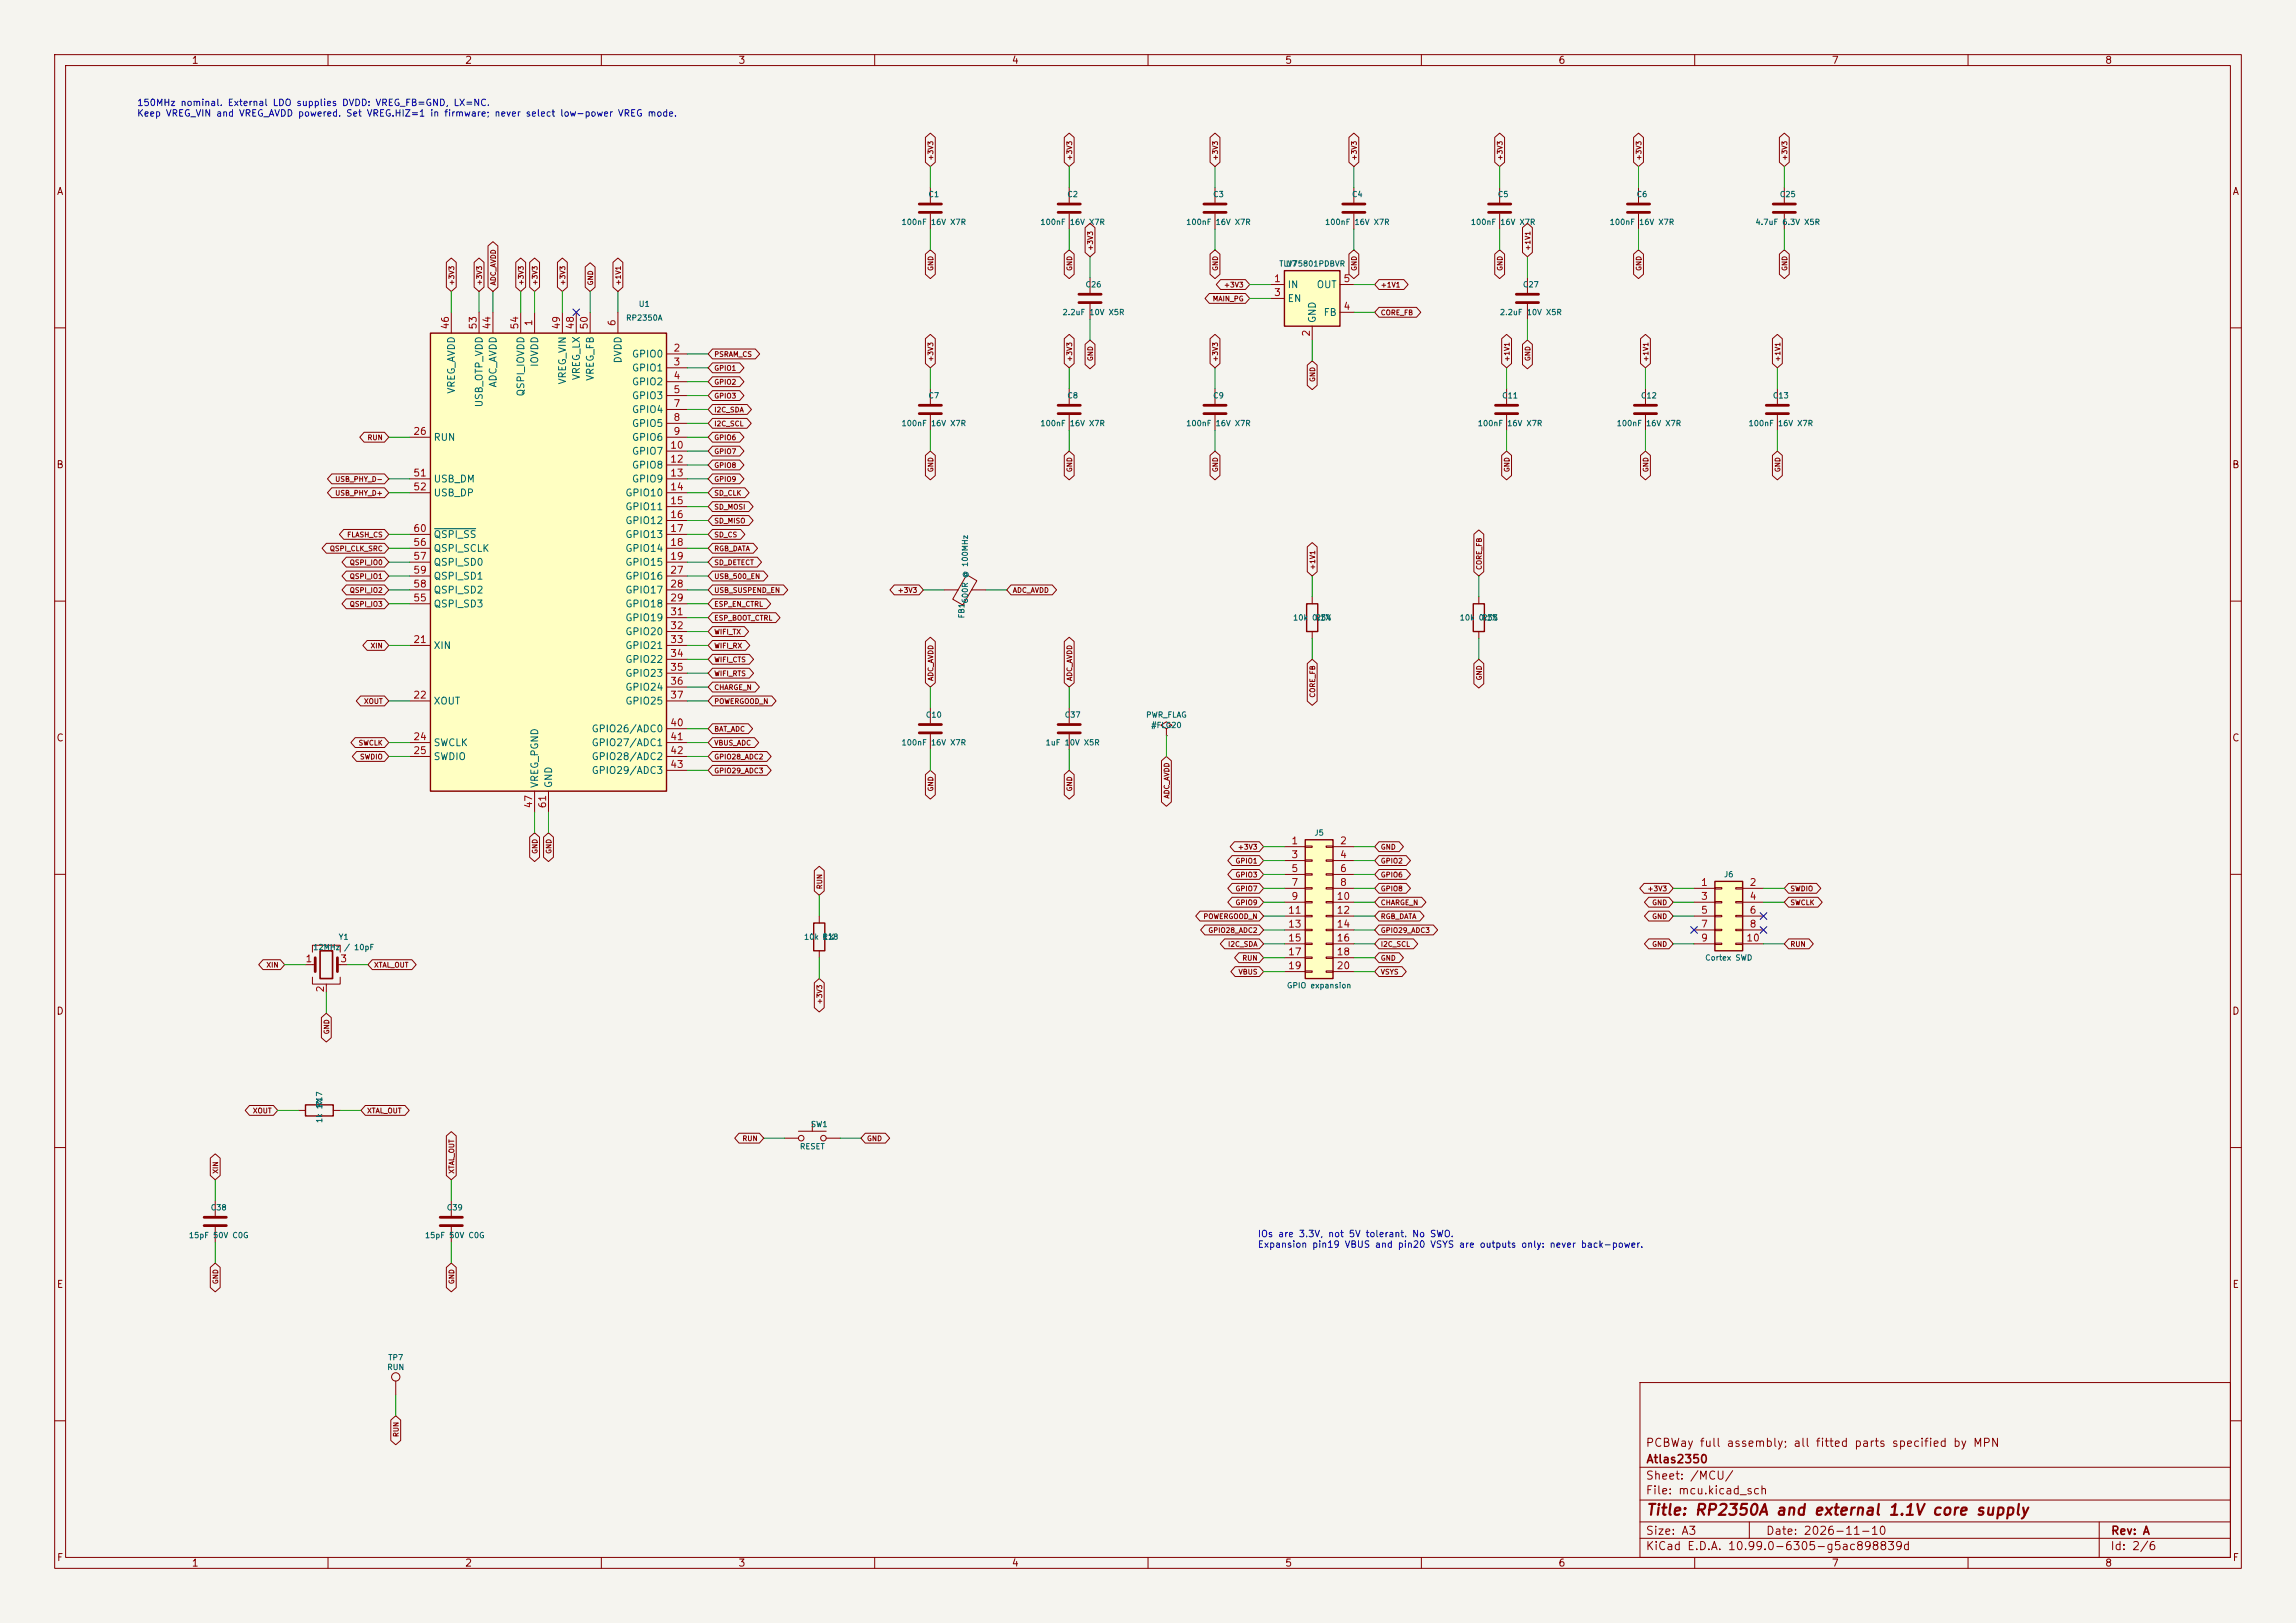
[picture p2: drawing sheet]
<svg xmlns="http://www.w3.org/2000/svg" width="420mm" height="297mm" viewBox="0 0 420 297" stroke-linecap="round" stroke-linejoin="round" font-family="sans-serif">
<defs><g id="words">
<text font-size="2" fill="#840000" x="301" y="277.8">Title: RP2350A and external 1.1V core supply</text>
<g font-size="1.5" fill="#840000">
<text x="300.9" y="265.1">PCBWay full assembly; all fitted parts specified by MPN</text>
<text x="301" y="268.1">Atlas2350</text>
<text x="300.9" y="273.8">File: mcu.kicad_sch</text>
<text x="300.9" y="271.1">Sheet: /MCU/</text>
<text x="300.9" y="281.2">Size: A3</text>
<text x="322.9" y="281.2">Date: 2026-11-10</text>
<text x="386" y="281.2">Rev: A</text>
<text x="300.9" y="284">KiCad E.D.A. 10.99.0-6305-g5ac898839d</text>
<text x="385.9" y="284">Id: 2/6</text>
</g>
<g font-size="1.3" fill="#840000">
<text x="35" y="12">1</text>
<text x="85" y="12">2</text>
<text x="135" y="12">3</text>
<text x="185" y="12">4</text>
<text x="235" y="12">5</text>
<text x="285" y="12">6</text>
<text x="335" y="12">7</text>
<text x="385" y="12">8</text>
<text x="10.3" y="36">A</text>
<text x="408.3" y="36">A</text>
<text x="10.2" y="86">B</text>
<text x="408.2" y="86">B</text>
<text x="10.2" y="136">C</text>
<text x="408.2" y="136">C</text>
<text x="10.2" y="186">D</text>
<text x="408.2" y="186">D</text>
<text x="10.3" y="236">E</text>
<text x="408.3" y="236">E</text>
<text x="10.3" y="286">F</text>
<text x="35" y="287">1</text>
<text x="85" y="287">2</text>
<text x="135" y="287">3</text>
<text x="185" y="287">4</text>
<text x="235" y="287">5</text>
<text x="285" y="287">6</text>
<text x="335" y="287">7</text>
<text x="385" y="287">8</text>
<text x="408.3" y="286">F</text>
</g>
<g font-size="1.3" fill="#a90000">
<text x="232.9" y="51.9">1</text>
<text x="245.6" y="51.9">5</text>
<text x="97.7" y="59.8" transform="rotate(-90 97.7 59.8)">1</text>
<text x="112.9" y="59.8" transform="rotate(-90 112.9 59.8)">6</text>
<text x="232.9" y="54.5">3</text>
<text x="245.6" y="57">4</text>
<text x="82.4" y="60.4" transform="rotate(-90 82.4 60.4)">46</text>
<text x="87.5" y="60.4" transform="rotate(-90 87.5 60.4)">53</text>
<text x="90" y="60.4" transform="rotate(-90 90 60.4)">44</text>
<text x="95.1" y="60.4" transform="rotate(-90 95.1 60.4)">54</text>
<text x="102.7" y="60.4" transform="rotate(-90 102.7 60.4)">49</text>
<text x="105.3" y="60.4" transform="rotate(-90 105.3 60.4)">48</text>
<text x="107.8" y="60.4" transform="rotate(-90 107.8 60.4)">50</text>
<text x="123.1" y="64.6">2</text>
<text x="239.9" y="61.7" transform="rotate(-90 239.9 61.7)">2</text>
<text x="123.1" y="67.2">3</text>
<text x="123.1" y="69.7">4</text>
<text x="123.1" y="72.3">5</text>
<text x="123.1" y="74.8">7</text>
<text x="123.1" y="77.3">8</text>
<text x="75.5" y="79.9">26</text>
<text x="122.5" y="82.4">10</text>
<text x="123.1" y="79.9">9</text>
<text x="75.5" y="87.5">51</text>
<text x="122.5" y="85">12</text>
<text x="122.5" y="87.5">13</text>
<text x="75.5" y="90">52</text>
<text x="122.5" y="90">14</text>
<text x="122.5" y="92.6">15</text>
<text x="122.5" y="95.1">16</text>
<text x="75.5" y="100.2">56</text>
<text x="75.5" y="97.7">60</text>
<text x="122.5" y="97.7">17</text>
<text x="122.5" y="100.2">18</text>
<text x="75.5" y="102.7">57</text>
<text x="75.5" y="107.8">58</text>
<text x="75.5" y="105.3">59</text>
<text x="122.5" y="102.7">19</text>
<text x="122.5" y="105.3">27</text>
<text x="122.5" y="107.8">28</text>
<text x="75.5" y="110.4">55</text>
<text x="122.5" y="110.4">29</text>
<text x="122.5" y="112.9">31</text>
<text x="75.5" y="118">21</text>
<text x="122.5" y="115.4">32</text>
<text x="122.5" y="118">33</text>
<text x="122.5" y="120.5">34</text>
<text x="122.5" y="123.1">35</text>
<text x="122.5" y="125.6">36</text>
<text x="75.5" y="128.1">22</text>
<text x="122.5" y="128.1">37</text>
<text x="75.5" y="135.8">24</text>
<text x="122.5" y="133.2">40</text>
<text x="122.5" y="135.8">41</text>
<text x="75.5" y="138.3">25</text>
<text x="122.5" y="138.3">42</text>
<text x="122.5" y="140.8">43</text>
<text x="97.7" y="148" transform="rotate(-90 97.7 148)">47</text>
<text x="100.2" y="148" transform="rotate(-90 100.2 148)">61</text>
<text x="236.1" y="154.8">1</text>
<text x="245" y="154.8">2</text>
<text x="236.1" y="157.3">3</text>
<text x="236.1" y="159.9">5</text>
<text x="245" y="157.3">4</text>
<text x="245" y="159.9">6</text>
<text x="235.5" y="167.5">11</text>
<text x="236.1" y="162.4">7</text>
<text x="236.1" y="165">9</text>
<text x="244.4" y="165">10</text>
<text x="244.4" y="167.5">12</text>
<text x="245" y="162.4">8</text>
<text x="311.1" y="162.4">1</text>
<text x="311.1" y="165">3</text>
<text x="311.1" y="167.5">5</text>
<text x="319.9" y="162.4">2</text>
<text x="319.9" y="165">4</text>
<text x="319.9" y="167.5">6</text>
<text x="235.5" y="170">13</text>
<text x="235.5" y="172.6">15</text>
<text x="244.4" y="170">14</text>
<text x="244.4" y="172.6">16</text>
<text x="311.1" y="170">7</text>
<text x="311.1" y="172.6">9</text>
<text x="319.3" y="172.6">10</text>
<text x="319.9" y="170">8</text>
<text x="55.8" y="176.4">1</text>
<text x="62.1" y="176.4">3</text>
<text x="235.5" y="175.1">17</text>
<text x="235.5" y="177.7">19</text>
<text x="244.4" y="175.1">18</text>
<text x="244.4" y="177.7">20</text>
<text x="59.6" y="181.7" transform="rotate(-90 59.6 181.7)">2</text>
</g>
<g font-size="1.3" fill="#006464">
<text x="235.4" y="53">IN</text>
<text x="240.7" y="53">OUT</text>
<text x="235.4" y="55.6">EN</text>
<text x="241" y="59.2" transform="rotate(-90 241 59.2)">GND</text>
<text x="242" y="58.1">FB</text>
<text x="115.5" y="65.7">GPIO0</text>
<text x="91.1" y="71" transform="rotate(-90 91.1 71)">ADC_AVDD</text>
<text x="98.8" y="67.3" transform="rotate(-90 98.8 67.3)">IOVDD</text>
<text x="103.8" y="70.5" transform="rotate(-90 103.8 70.5)">VREG_VIN</text>
<text x="106.4" y="69.7" transform="rotate(-90 106.4 69.7)">VREG_LX</text>
<text x="108.9" y="69.8" transform="rotate(-90 108.9 69.8)">VREG_FB</text>
<text x="114" y="66.6" transform="rotate(-90 114 66.6)">DVDD</text>
<text x="115.5" y="68.3">GPIO1</text>
<text x="115.5" y="70.8">GPIO2</text>
<text x="83.5" y="72.2" transform="rotate(-90 83.5 72.2)">VREG_AVDD</text>
<text x="88.6" y="74.6" transform="rotate(-90 88.6 74.6)">USB_OTP_VDD</text>
<text x="96.2" y="72.6" transform="rotate(-90 96.2 72.6)">QSPI_IOVDD</text>
<text x="115.5" y="73.4">GPIO3</text>
<text x="115.5" y="75.9">GPIO4</text>
<text x="79.2" y="81">RUN</text>
<text x="115.5" y="78.4">GPIO5</text>
<text x="115.5" y="81">GPIO6</text>
<text x="115.5" y="83.5">GPIO7</text>
<text x="79.2" y="88.6">USB_DM</text>
<text x="115.5" y="86.1">GPIO8</text>
<text x="115.5" y="88.6">GPIO9</text>
<text x="79.2" y="91.1">USB_DP</text>
<text x="114.3" y="91.1">GPIO10</text>
<text x="114.3" y="93.7">GPIO11</text>
<text x="79.2" y="101.3">QSPI_SCLK</text>
<text x="79.2" y="98.8">QSPI_SS</text>
<text x="114.3" y="96.2">GPIO12</text>
<text x="114.3" y="98.8">GPIO13</text>
<text x="114.3" y="101.3">GPIO14</text>
<text x="79.2" y="103.8">QSPI_SD0</text>
<text x="79.2" y="106.4">QSPI_SD1</text>
<text x="114.3" y="103.8">GPIO15</text>
<text x="114.3" y="106.4">GPIO16</text>
<text x="79.2" y="111.5">QSPI_SD3</text>
<text x="79.2" y="108.9">QSPI_SD2</text>
<text x="114.3" y="108.9">GPIO17</text>
<text x="114.3" y="111.5">GPIO18</text>
<text x="114.3" y="114">GPIO19</text>
<text x="79.2" y="119.1">XIN</text>
<text x="114.3" y="116.5">GPIO20</text>
<text x="114.3" y="119.1">GPIO21</text>
<text x="114.3" y="121.6">GPIO22</text>
<text x="114.3" y="124.2">GPIO23</text>
<text x="79.2" y="129.2">XOUT</text>
<text x="114.3" y="126.7">GPIO24</text>
<text x="114.3" y="129.2">GPIO25</text>
<text x="79.2" y="136.9">SWCLK</text>
<text x="108.1" y="134.3">GPIO26/ADC0</text>
<text x="108.1" y="136.9">GPIO27/ADC1</text>
<text x="79.2" y="139.4">SWDIO</text>
<text x="108.1" y="139.4">GPIO28/ADC2</text>
<text x="108.1" y="141.9">GPIO29/ADC3</text>
<text x="98.8" y="144.3" transform="rotate(-90 98.8 144.3)">VREG_PGND</text>
<text x="101.3" y="144.3" transform="rotate(-90 101.3 144.3)">GND</text>
</g>
<g font-size="1.2" fill="#0000c2">
<text x="25" y="19.7">150MHz nominal. External LDO supplies DVDD: VREG_FB=GND, LX=NC.</text>
<text x="25" y="21.6">Keep VREG_VIN and VREG_AVDD powered. Set VREG.HIZ=1 in firmware; never select low-power VREG mode.</text>
<text x="230" y="226.7">IOs are 3.3V, not 5V tolerant. No SWO.</text>
<text x="230" y="228.6">Expansion pin19 VBUS and pin20 VSYS are outputs only: never back-power.</text>
</g>
<g font-size="1" fill="#006464">
<text x="164.8" y="41.4">100nF</text>
<text x="169.7" y="36.3">C1</text>
<text x="170.2" y="41.4">16V X7R</text>
<text x="190.2" y="41.4">100nF</text>
<text x="195.1" y="36.3">C2</text>
<text x="195.6" y="41.4">16V X7R</text>
<text x="216.9" y="41.4">100nF</text>
<text x="221.8" y="36.3">C3</text>
<text x="222.3" y="41.4">16V X7R</text>
<text x="242.3" y="41.4">100nF</text>
<text x="247.2" y="36.3">C4</text>
<text x="247.7" y="41.4">16V X7R</text>
<text x="269" y="41.4">100nF</text>
<text x="273.9" y="36.3">C5</text>
<text x="274.3" y="41.4">16V X7R</text>
<text x="294.4" y="41.4">100nF</text>
<text x="299.3" y="36.3">C6</text>
<text x="299.7" y="41.4">16V X7R</text>
<text x="321" y="41.4">4.7uF 6.3V X5R</text>
<text x="325.5" y="36.3">C25</text>
<text x="198.5" y="52.8">C26</text>
<text x="233.9" y="49">TLV75801PDBVR</text>
<text x="235.1" y="49">U7</text>
<text x="278.5" y="52.8">C27</text>
<text x="114.4" y="58.9">RP2350A</text>
<text x="116.8" y="56.4">U1</text>
<text x="194.3" y="57.9">2.2uF 10V X5R</text>
<text x="274.3" y="57.9">2.2uF 10V X5R</text>
<text x="169.7" y="73.1">C7</text>
<text x="195.1" y="73.1">C8</text>
<text x="221.8" y="73.1">C9</text>
<text x="274.7" y="73.1">C11</text>
<text x="300.1" y="73.1">C12</text>
<text x="324.2" y="73.1">C13</text>
<text x="164.8" y="78.2">100nF</text>
<text x="170.2" y="78.2">16V X7R</text>
<text x="190.2" y="78.2">100nF</text>
<text x="195.6" y="78.2">16V X7R</text>
<text x="216.9" y="78.2">100nF</text>
<text x="222.3" y="78.2">16V X7R</text>
<text x="270.2" y="78.2">100nF</text>
<text x="275.6" y="78.2">16V X7R</text>
<text x="295.6" y="78.2">100nF</text>
<text x="301" y="78.2">16V X7R</text>
<text x="319.8" y="78.2">100nF</text>
<text x="325.1" y="78.2">16V X7R</text>
<text x="176.7" y="113.3" transform="rotate(-90 176.7 113.3)">FB1</text>
<text x="177.3" y="110.5" transform="rotate(-90 177.3 110.5)">600R @ 100MHz</text>
<text x="236.4" y="113.8">10k 0.1%</text>
<text x="240.5" y="113.8">R34</text>
<text x="266.9" y="113.8">10k 0.1%</text>
<text x="271" y="113.8">R35</text>
<text x="169.3" y="131.6">C10</text>
<text x="194.7" y="131.6">C37</text>
<text x="209.5" y="131.6">PWR_FLAG</text>
<text x="164.8" y="136.6">100nF</text>
<text x="170.2" y="136.6">16V X7R</text>
<text x="191.2" y="136.6">1uF 10V X5R</text>
<text x="210.5" y="133.5">#FLG20</text>
<text x="240.3" y="153.2">J5</text>
<text x="315.3" y="160.8">J6</text>
<text x="61.9" y="172.2">Y1</text>
<text x="147" y="172.2">10k R18</text>
<text x="150.5" y="172.2">1%</text>
<text x="57.2" y="174.1">12MHz / 10pF</text>
<text x="311.8" y="176">Cortex SWD</text>
<text x="235.3" y="181.1">GPIO expansion</text>
<text x="59.2" y="202.7" transform="rotate(-90 59.2 202.7)">R17</text>
<text x="59.2" y="205.6" transform="rotate(-90 59.2 205.6)">1k 1%</text>
<text x="148.2" y="206.5">SW1</text>
<text x="146.2" y="210.6">RESET</text>
<text x="38.5" y="221.7">C38</text>
<text x="81.6" y="221.7">C39</text>
<text x="34.5" y="226.8">15pF 50V C0G</text>
<text x="77.6" y="226.8">15pF 50V C0G</text>
<text x="70.7" y="250.9">RUN</text>
<text x="70.9" y="249.2">TP7</text>
</g>
<g font-size=".9" fill="#840000">
<text x="170.9" y="29.5" transform="rotate(-90 170.9 29.5)">+3V3</text>
<text x="196.3" y="29.5" transform="rotate(-90 196.3 29.5)">+3V3</text>
<text x="223" y="29.5" transform="rotate(-90 223 29.5)">+3V3</text>
<text x="248.4" y="29.5" transform="rotate(-90 248.4 29.5)">+3V3</text>
<text x="275.1" y="29.5" transform="rotate(-90 275.1 29.5)">+3V3</text>
<text x="300.5" y="29.5" transform="rotate(-90 300.5 29.5)">+3V3</text>
<text x="327.1" y="29.5" transform="rotate(-90 327.1 29.5)">+3V3</text>
<text x="200.1" y="46" transform="rotate(-90 200.1 46)">+3V3</text>
<text x="280.1" y="46" transform="rotate(-90 280.1 46)">+1V1</text>
<text x="83.3" y="52.3" transform="rotate(-90 83.3 52.3)">+3V3</text>
<text x="88.4" y="52.3" transform="rotate(-90 88.4 52.3)">+3V3</text>
<text x="90.9" y="52.3" transform="rotate(-90 90.9 52.3)">ADC_AVDD</text>
<text x="96" y="52.3" transform="rotate(-90 96 52.3)">+3V3</text>
<text x="98.5" y="52.3" transform="rotate(-90 98.5 52.3)">+3V3</text>
<text x="103.6" y="52.3" transform="rotate(-90 103.6 52.3)">+3V3</text>
<text x="108.7" y="52.3" transform="rotate(-90 108.7 52.3)">GND</text>
<text x="113.8" y="52.3" transform="rotate(-90 113.8 52.3)">+1V1</text>
<text x="170.9" y="49.7" transform="rotate(-90 170.9 49.7)">GND</text>
<text x="196.3" y="49.7" transform="rotate(-90 196.3 49.7)">GND</text>
<text x="223" y="49.7" transform="rotate(-90 223 49.7)">GND</text>
<text x="223.8" y="52.8">+3V3</text>
<text x="248.4" y="49.7" transform="rotate(-90 248.4 49.7)">GND</text>
<text x="252.5" y="52.8">+1V1</text>
<text x="275.1" y="49.7" transform="rotate(-90 275.1 49.7)">GND</text>
<text x="300.5" y="49.7" transform="rotate(-90 300.5 49.7)">GND</text>
<text x="327.1" y="49.7" transform="rotate(-90 327.1 49.7)">GND</text>
<text x="221.7" y="55.4">MAIN_PG</text>
<text x="252.5" y="57.9">CORE_FB</text>
<text x="130.6" y="65.5">PSRAM_CS</text>
<text x="130.6" y="70.6">GPIO2</text>
<text x="130.6" y="68.1">GPIO1</text>
<text x="170.9" y="66.3" transform="rotate(-90 170.9 66.3)">+3V3</text>
<text x="196.3" y="66.3" transform="rotate(-90 196.3 66.3)">+3V3</text>
<text x="200.1" y="66.2" transform="rotate(-90 200.1 66.2)">GND</text>
<text x="223" y="66.3" transform="rotate(-90 223 66.3)">+3V3</text>
<text x="240.8" y="70" transform="rotate(-90 240.8 70)">GND</text>
<text x="276.3" y="66.3" transform="rotate(-90 276.3 66.3)">+1V1</text>
<text x="280.1" y="66.2" transform="rotate(-90 280.1 66.2)">GND</text>
<text x="301.7" y="66.3" transform="rotate(-90 301.7 66.3)">+1V1</text>
<text x="325.9" y="66.3" transform="rotate(-90 325.9 66.3)">+1V1</text>
<text x="130.6" y="75.7">I2C_SDA</text>
<text x="130.6" y="73.1">GPIO3</text>
<text x="67.1" y="80.8">RUN</text>
<text x="130.6" y="78.2">I2C_SCL</text>
<text x="130.6" y="80.8">GPIO6</text>
<text x="130.6" y="83.3">GPIO7</text>
<text x="61.2" y="88.4">USB_PHY_D-</text>
<text x="130.6" y="85.8">GPIO8</text>
<text x="130.6" y="88.4">GPIO9</text>
<text x="170.9" y="86.5" transform="rotate(-90 170.9 86.5)">GND</text>
<text x="196.3" y="86.5" transform="rotate(-90 196.3 86.5)">GND</text>
<text x="223" y="86.5" transform="rotate(-90 223 86.5)">GND</text>
<text x="276.3" y="86.5" transform="rotate(-90 276.3 86.5)">GND</text>
<text x="301.7" y="86.5" transform="rotate(-90 301.7 86.5)">GND</text>
<text x="325.9" y="86.5" transform="rotate(-90 325.9 86.5)">GND</text>
<text x="61.2" y="90.9">USB_PHY_D+</text>
<text x="130.6" y="90.9">SD_CLK</text>
<text x="130.6" y="96">SD_MISO</text>
<text x="130.6" y="93.5">SD_MOSI</text>
<text x="60.2" y="101.1">QSPI_CLK_SRC</text>
<text x="63.4" y="98.5">FLASH_CS</text>
<text x="130.6" y="98.5">SD_CS</text>
<text x="130.6" y="101.1">RGB_DATA</text>
<text x="63.9" y="103.6">QSPI_IO0</text>
<text x="63.9" y="106.2">QSPI_IO1</text>
<text x="130.6" y="103.6">SD_DETECT</text>
<text x="130.6" y="106.2">USB_500_EN</text>
<text x="240.8" y="104.4" transform="rotate(-90 240.8 104.4)">+1V1</text>
<text x="271.3" y="104.4" transform="rotate(-90 271.3 104.4)">CORE_FB</text>
<text x="63.9" y="108.7">QSPI_IO2</text>
<text x="63.9" y="111.2">QSPI_IO3</text>
<text x="130.6" y="111.2">ESP_EN_CTRL</text>
<text x="130.6" y="113.8">ESP_BOOT_CTRL</text>
<text x="130.6" y="108.7">USB_SUSPEND_EN</text>
<text x="164.1" y="108.7">+3V3</text>
<text x="185.2" y="108.7">ADC_AVDD</text>
<text x="67.7" y="118.9">XIN</text>
<text x="130.6" y="116.3">WIFI_TX</text>
<text x="130.6" y="118.9">WIFI_RX</text>
<text x="130.6" y="121.4">WIFI_CTS</text>
<text x="130.6" y="123.9">WIFI_RTS</text>
<text x="170.9" y="124.7" transform="rotate(-90 170.9 124.7)">ADC_AVDD</text>
<text x="196.3" y="124.7" transform="rotate(-90 196.3 124.7)">ADC_AVDD</text>
<text x="271.3" y="124.6" transform="rotate(-90 271.3 124.6)">GND</text>
<text x="66.5" y="129">XOUT</text>
<text x="130.6" y="126.5">CHARGE_N</text>
<text x="130.6" y="129">POWERGOOD_N</text>
<text x="240.8" y="127.8" transform="rotate(-90 240.8 127.8)">CORE_FB</text>
<text x="65.5" y="136.6">SWCLK</text>
<text x="130.6" y="134.1">BAT_ADC</text>
<text x="130.6" y="136.6">VBUS_ADC</text>
<text x="65.8" y="139.2">SWDIO</text>
<text x="130.6" y="139.2">GPIO28_ADC2</text>
<text x="130.6" y="141.7">GPIO29_ADC3</text>
<text x="170.9" y="144.9" transform="rotate(-90 170.9 144.9)">GND</text>
<text x="196.3" y="144.9" transform="rotate(-90 196.3 144.9)">GND</text>
<text x="214.1" y="146.2" transform="rotate(-90 214.1 146.2)">ADC_AVDD</text>
<text x="226.3" y="155.7">+3V3</text>
<text x="252.5" y="155.7">GND</text>
<text x="98.5" y="156.3" transform="rotate(-90 98.5 156.3)">GND</text>
<text x="101.1" y="156.3" transform="rotate(-90 101.1 156.3)">GND</text>
<text x="225.9" y="158.2">GPIO1</text>
<text x="225.9" y="160.8">GPIO3</text>
<text x="252.5" y="158.2">GPIO2</text>
<text x="252.5" y="160.8">GPIO6</text>
<text x="150.6" y="162.8" transform="rotate(-90 150.6 162.8)">RUN</text>
<text x="225.9" y="163.3">GPIO7</text>
<text x="225.9" y="165.8">GPIO9</text>
<text x="252.5" y="163.3">GPIO8</text>
<text x="252.5" y="165.8">CHARGE_N</text>
<text x="301.3" y="163.3">+3V3</text>
<text x="302.1" y="165.8">GND</text>
<text x="327.4" y="165.8">SWCLK</text>
<text x="327.4" y="163.3">SWDIO</text>
<text x="220" y="168.4">POWERGOOD_N</text>
<text x="220.9" y="170.9">GPIO28_ADC2</text>
<text x="224.5" y="173.5">I2C_SDA</text>
<text x="252.5" y="170.9">GPIO29_ADC3</text>
<text x="252.5" y="173.5">I2C_SCL</text>
<text x="252.5" y="168.4">RGB_DATA</text>
<text x="302.1" y="173.5">GND</text>
<text x="302.1" y="168.4">GND</text>
<text x="327.4" y="173.5">RUN</text>
<text x="48.6" y="177.3">XIN</text>
<text x="68.3" y="177.3">XTAL_OUT</text>
<text x="226.5" y="178.5">VBUS</text>
<text x="227.2" y="176">RUN</text>
<text x="252.5" y="176">GND</text>
<text x="252.5" y="178.5">VSYS</text>
<text x="150.6" y="183.9" transform="rotate(-90 150.6 183.9)">+3V3</text>
<text x="60.4" y="189.4" transform="rotate(-90 60.4 189.4)">GND</text>
<text x="46.2" y="203.9">XOUT</text>
<text x="67.1" y="203.9">XTAL_OUT</text>
<text x="135.7" y="209">RUN</text>
<text x="158.5" y="209">GND</text>
<text x="40.1" y="214.9" transform="rotate(-90 40.1 214.9)">XIN</text>
<text x="83.3" y="214.9" transform="rotate(-90 83.3 214.9)">XTAL_OUT</text>
<text x="40.1" y="235.1" transform="rotate(-90 40.1 235.1)">GND</text>
<text x="83.3" y="235.1" transform="rotate(-90 83.3 235.1)">GND</text>
<text x="73.1" y="263.1" transform="rotate(-90 73.1 263.1)">RUN</text>
</g>
</g></defs>
<path d="M0 0h420v297h-420z" fill="#f5f4ef" stroke="#f5f4ef" stroke-width=".18"/>
<g fill="none" stroke="#840000" stroke-width=".18">
<path d="M10 10h400v277h-400zM12 12h396v273h-396zM60 10v2M110 10v2M160 10v2M210 10v2M260 10v2M310 10v2M360 10v2M10 60h2M408 60h2M10 110h2"/>
<path d="M408 110h2M195.6 129.5v2.8M195.6 134.4v2.8M213.4 133.4l1-.7-1-.6-1.1 .6 1.1 .7v1.2M213.4 134.6h.1M10 160h2M408 160h2M55.9 176.5h1.8M57.1 174.2v-1.2h5.1v1.2M57.1 178.8v1.3h5.1v-1.3M61.7 176.5h1.8M59.7 180.1v1.5"/>
<path d="M10 210h2M408 210h2M300 253h108v32h-108zM10 260h2M300 278.5h108M300 274.5h108M300 268.5h108M320 278.5v3M384 278.5v6.5M408 260h2M60 285v2M110 285v2"/>
<path d="M160 285v2M210 285v2M260 285v2M300 281.5h108M310 285v2M360 285v2"/>
</g>
<path d="M193.5 132.6h4.1M193.5 134.1h4.1M57.7 175.3v2.5M61.7 175.3v2.5" fill="none" stroke="#840000" stroke-width=".51"/>
<path d="M58.5 174h2.3v5.1h-2.3z" fill="none" stroke="#840000" stroke-width=".3"/>
<path d="M238.8 153.7h5v25.4h-5z" fill="#ffffc2"/>
<path d="M239 110.5h2v5.1h-2zM269.5 110.5h2v5.1h-2zM238.8 153.7h5v25.4h-5zM148.8 168.9h2.1v5.1h-2.1z" fill="none" stroke="#840000" stroke-width=".25"/>
<g fill="none" stroke="#840000" stroke-width=".18">
<path d="M199.4 50.8v2.8M199.4 55.6v2.8M170.2 71.1v2.8M170.2 75.9v2.8M195.6 71.1v2.8M195.6 75.9v2.8M222.2 71.1v2.8M222.2 75.9v2.8M172.7 108h2.6M176.8 105.2l1.9 1.1-2.6 4.4-1.8-1zM177.7 108h2.6M240 109.2v1.3"/>
<path d="M240 115.6v1.2M270.5 109.2v1.3M270.5 115.6v1.2M234.9 154.9h3.9M234.9 157.5h3.9M238.8 154.8h1.2v.3h-1.2zM238.8 157.4h1.2v.2h-1.2zM238.8 159.9h1.2v.2h-1.2zM242.6 154.8h1.2v.3h-1.2zM242.6 157.4h1.2v.2h-1.2zM242.6 159.9h1.2v.2h-1.2zM243.8 154.9h3.8"/>
<path d="M243.8 157.5h3.8M149.9 167.6v1.3M149.9 174v1.3M234.9 160h3.9M234.9 162.6h3.9M234.9 165.1h3.9M234.9 167.6h3.9M234.9 170.2h3.9M234.9 172.7h3.9M234.9 175.3h3.9M234.9 177.8h3.9M238.8 162.4h1.2v.3h-1.2z"/>
<path d="M238.8 165h1.2v.2h-1.2zM238.8 167.5h1.2v.3h-1.2zM238.8 170.1h1.2v.2h-1.2zM238.8 172.6h1.2v.2h-1.2zM238.8 175.1h1.2v.3h-1.2zM238.8 177.7h1.2v.2h-1.2zM242.6 162.4h1.2v.3h-1.2zM242.6 165h1.2v.2h-1.2zM242.6 167.5h1.2v.3h-1.2zM242.6 170.1h1.2v.2h-1.2zM242.6 172.6h1.2v.2h-1.2zM242.6 175.1h1.2v.3h-1.2z"/>
<path d="M242.6 177.7h1.2v.2h-1.2zM243.8 160h3.8M243.8 162.6h3.8M243.8 165.1h3.8M243.8 167.6h3.8M243.8 170.2h3.8M243.8 172.7h3.8M243.8 175.3h3.8M243.8 177.8h3.8"/>
</g>
<path d="M197.4 53.8h4M197.4 55.4h4M168.1 74.2h4.1M168.1 75.7h4.1M193.5 74.2h4.1M193.5 75.7h4.1M220.2 74.2h4.1M220.2 75.7h4.1" fill="none" stroke="#840000" stroke-width=".51"/>
<path d="M234.9 49.5h10.2v10.2h-10.2z" fill="#ffffc2"/>
<path d="M234.9 49.5h10.2v10.2h-10.2z" fill="none" stroke="#840000" stroke-width=".25"/>
<g fill="none" stroke="#840000" stroke-width=".18">
<path d="M170.2 34.3v2.8M170.2 39.1v2.8M195.6 34.3v2.8M195.6 39.1v2.8M222.2 34.3v2.8M222.2 39.1v2.8M247.6 34.3v2.8M247.6 39.1v2.8M232.4 52.1h2.5M232.4 54.6h2.5M240 59.7v2.5M245.1 52.1h2.5"/>
<path d="M245.1 57.2h2.5M301 71.1v2.8M301 75.9v2.8"/>
</g>
<path d="M168.1 37.3h4.1M168.1 38.9h4.1M193.5 37.3h4.1M193.5 38.9h4.1M220.2 37.3h4.1M220.2 38.9h4.1M245.6 37.3h4.1M245.6 38.9h4.1M299 74.2h4M299 75.7h4" fill="none" stroke="#840000" stroke-width=".51"/>
<path d="M313.7 161.3h5.1v12.7h-5.1z" fill="#ffffc2"/>
<path d="M313.7 161.3h5.1v12.7h-5.1z" fill="none" stroke="#840000" stroke-width=".25"/>
<g fill="none" stroke="#840000" stroke-width=".18">
<path d="M274.3 34.3v2.8M274.3 39.1v2.8M299.7 34.3v2.8M299.7 39.1v2.8M326.4 34.3v2.8M326.4 39.1v2.8M279.4 50.8v2.8M279.4 55.6v2.8M275.6 71.1v2.8M275.6 75.9v2.8M325.1 71.1v2.8M325.1 75.9v2.8"/>
<path d="M170.2 129.5v2.8M170.2 134.4v2.8M309.9 162.6h3.8M309.9 165.1h3.8M309.9 167.6h3.8M309.9 170.2h3.8M309.9 172.7h3.8M313.7 162.4h1.3v.3h-1.3zM313.7 165h1.3v.2h-1.3zM313.7 167.5h1.3v.3h-1.3zM313.7 170.1h1.3v.2h-1.3zM313.7 172.6h1.3v.2h-1.3z"/>
<path d="M317.5 162.4h1.3v.3h-1.3zM317.5 165h1.3v.2h-1.3zM317.5 167.5h1.3v.3h-1.3zM317.5 170.1h1.3v.2h-1.3zM317.5 172.6h1.3v.2h-1.3zM318.8 162.6h3.8M318.8 165.1h3.8M318.8 167.6h3.8M318.8 170.2h3.8M318.8 172.7h3.8M39.4 219.7v2.8M143.5 208.3h2.5"/>
<path d="M146 207h5.1M148.6 205.2v1.8M151.1 208.3h2.6M39.4 224.5v2.8M72.4 252.7v2.6"/>
<circle cx="146.6" cy="208.3" r=".51"/>
<circle cx="150.6" cy="208.3" r=".51"/>
<circle cx="72.4" cy="252" r=".76"/>
</g>
<g fill="none" stroke="#840000" stroke-width=".51">
<path d="M272.3 37.3h4.1M272.3 38.9h4.1M297.7 37.3h4.1M297.7 38.9h4.1M324.4 37.3h4M324.4 38.9h4M277.4 53.8h4M277.4 55.4h4M273.6 74.2h4M273.6 75.7h4M323.1 74.2h4.1M323.1 75.7h4.1"/>
<path d="M168.1 132.6h4.1M168.1 134.1h4.1M37.3 222.8h4.1M37.3 224.3h4.1"/>
</g>
<path d="M78.7 61h43.2v83.8h-43.2z" fill="#ffffc2"/>
<path d="M78.7 61h43.2v83.8h-43.2zM55.9 202.2h5.1v2h-5.1z" fill="none" stroke="#840000" stroke-width=".25"/>
<g fill="none" stroke="#840000" stroke-width=".18">
<path d="M169.3 25.1l.9-.7 .9 .7v4.6l-.9 .8-.9-.8zM194.7 25.1l.9-.7 .9 .7v4.6l-.9 .8-.9-.8zM221.3 25.1l.9-.7 1 .7v4.6l-1 .8-.9-.8zM246.7 25.1l.9-.7 1 .7v4.6l-1 .8-.9-.8zM273.4 25.1l.9-.7 .9 .7v4.6l-.9 .8-.9-.8zM298.8 25.1l.9-.7 .9 .7v4.6l-.9 .8-.9-.8zM325.5 25.1l.9-.7 .9 .7v4.6l-.9 .8-.9-.8zM81.6 48l.9-.8 1 .8v4.6l-1 .7-.9-.7zM82.5 57.2v3.8M86.7 48l.9-.8 .9 .8v4.6l-.9 .7-.9-.7zM87.6 57.2v3.8M89.3 45l.9-.8 .9 .8v7.6l-.9 .7-.9-.7z"/>
<path d="M90.2 57.2v3.8M94.3 48l.9-.8 1 .8v4.6l-1 .7-.9-.7zM95.2 57.2v3.8M96.9 48l.9-.8 .9 .8v4.6l-.9 .7-.9-.7zM97.8 57.2v3.8M102 48l.9-.8 .9 .8v4.6l-.9 .7-.9-.7zM102.9 57.2v3.8M105.4 57.2v3.8M107 48.9l.9-.8 1 .8v3.7l-1 .7-.9-.7zM107.9 57.2v3.8M112.1 48l.9-.8 .9 .8v4.6l-.9 .7-.9-.7zM113 57.2v3.8"/>
<path d="M169.3 46.5l.9-.8 .9 .8v3.7l-.9 .8-.9-.8zM194.7 46.5l.9-.8 .9 .8v3.7l-.9 .8-.9-.8zM198.5 41.7l.9-.8 .9 .8v4.5l-.9 .8-.9-.8zM221.2 53.7h6.6l.8 .9-.8 .9h-6.6l-.8-.9zM221.3 46.5l.9-.8 1 .8v3.7l-1 .8-.9-.8zM223.3 51.2h4.5l.8 .9-.8 .9h-4.5l-.8-.9zM246.7 46.5l.9-.8 1 .8v3.7l-1 .8-.9-.8zM252.2 56.2h6.9l.8 1-.8 .9h-6.9l-.7-.9zM252.2 51.2h4.6l.8 .9-.8 .9h-4.6l-.7-.9zM273.4 46.5l.9-.8 .9 .8v3.7l-.9 .8-.9-.8zM278.5 41.7l.9-.8 .9 .8v4.5l-.9 .8-.9-.8zM298.8 46.5l.9-.8 .9 .8v3.7l-.9 .8-.9-.8z"/>
<path d="M325.5 46.5l.9-.8 .9 .8v3.7l-.9 .8-.9-.8zM66.6 79.1h3.7l.8 .9-.8 .9h-3.7l-.8-.9zM121.9 64.8h3.8M121.9 67.3h3.8M121.9 69.9h3.8M121.9 72.4h3.8M121.9 74.9h3.8M121.9 77.5h3.8M130.3 63.9h7.9l.8 .9-.8 .9h-7.9l-.8-.9zM130.3 68.9h5l.8 1-.8 .9h-5l-.8-.9zM130.3 76.6h6.3l.8 .9-.8 .9h-6.3l-.8-.9zM130.3 74h6.4l.8 .9-.8 .9h-6.4l-.8-.9z"/>
<path d="M130.3 71.5h5l.8 .9-.8 .9h-5l-.8-.9zM130.3 79.1h5l.8 .9-.8 .9h-5l-.8-.9zM130.3 66.4h5l.8 .9-.8 .9h-5l-.8-.9zM169.3 62l.9-.8 .9 .8v4.5l-.9 .8-.9-.8zM194.7 62l.9-.8 .9 .8v4.5l-.9 .8-.9-.8zM198.5 63l.9-.8 .9 .8v3.7l-.9 .8-.9-.8zM221.3 62l.9-.8 1 .8v4.5l-1 .8-.9-.8zM239.1 66.8l.9-.8 .9 .8v3.7l-.9 .8-.9-.8zM274.7 62l.9-.8 .9 .8v4.5l-.9 .8-.9-.8zM278.5 63l.9-.8 .9 .8v3.7l-.9 .8-.9-.8zM300.1 62l.9-.8 .9 .8v4.5l-.9 .8-.9-.8zM324.2 62l.9-.8 .9 .8v4.5l-.9 .8-.9-.8z"/>
<path d="M59.7 99.4h10.6l.8 .9-.8 .9h-10.6l-.8-.9zM60.7 86.7h9.6l.8 .9-.8 .9h-9.6l-.8-.9zM60.7 89.3h9.6l.8 .9-.8 .9h-9.6l-.8-.9zM62.9 96.9h7.4l.8 .9-.8 .9h-7.4l-.8-.9zM74.9 80h3.8M74.9 87.6h3.8M74.9 90.2h3.8M74.9 97.8h3.8M121.9 80h3.8M121.9 82.6h3.8M121.9 85.1h3.8M121.9 87.6h3.8"/>
<path d="M121.9 90.2h3.8M121.9 92.7h3.8M121.9 95.3h3.8M121.9 97.8h3.8M130.3 81.6h5l.8 1-.8 .9h-5l-.8-.9zM130.3 84.2h5l.8 .9-.8 .9h-5l-.8-.9zM130.3 86.7h5l.8 .9-.8 .9h-5l-.8-.9zM130.3 96.9h5.2l.8 .9-.8 .9h-5.2l-.8-.9zM130.3 89.3h5.9l.8 .9-.8 .9h-5.9l-.8-.9zM130.3 99.4h7.5l.8 .9-.8 .9h-7.5l-.8-.9zM130.3 94.3h6.7l.8 1-.8 .9h-6.7l-.8-.9zM130.3 91.8h6.7l.8 .9-.8 .9h-6.7l-.8-.9z"/>
<path d="M169.3 83.3l.9-.7 .9 .7v3.7l-.9 .8-.9-.8zM194.7 83.3l.9-.7 .9 .7v3.7l-.9 .8-.9-.8zM221.3 83.3l.9-.7 1 .7v3.7l-1 .8-.9-.8zM269.6 97.8l.9-.8 .9 .8v6.8l-.9 .8-.9-.8zM274.7 83.3l.9-.7 .9 .7v3.7l-.9 .8-.9-.8zM300.1 83.3l.9-.7 .9 .7v3.7l-.9 .8-.9-.8zM324.2 83.3l.9-.7 .9 .7v3.7l-.9 .8-.9-.8zM63.3 102h7l.8 .9-.8 .9h-7l-.7-.9zM63.3 104.5h7l.8 .9-.8 .9h-7l-.7-.9zM63.3 107h7l.8 1-.8 .9h-7l-.7-.9zM63.3 109.6h7l.8 .9-.8 .9h-7l-.7-.9zM67.2 117.2h3.1l.8 .9-.8 .9h-3.1l-.8-.9z"/>
<path d="M74.9 100.3h3.8M74.9 102.9h3.8M74.9 118.1h3.8M74.9 105.4h3.8M74.9 108h3.8M74.9 110.5h3.8M121.9 100.3h3.8M121.9 102.9h3.8M121.9 118.1h3.8M121.9 105.4h3.8M121.9 108h3.8M121.9 110.5h3.8"/>
<path d="M121.9 113h3.8M121.9 115.6h3.8M130.3 102h8.2l.8 .9-.8 .9h-8.2l-.8-.9zM130.3 119.7h6.8l.7 1-.7 .9h-6.8l-.8-.9zM130.3 114.7h5.9l.7 .9-.7 .9h-5.9l-.8-.9zM130.3 117.2h6.1l.8 .9-.8 .9h-6.1l-.8-.9zM130.3 104.5h9.4l.8 .9-.8 .9h-9.4l-.8-.9zM130.3 109.6h9.9l.8 .9-.8 .9h-9.9l-.8-.9zM130.3 112.1h11.6l.8 .9-.8 .9h-11.6l-.8-.9zM130.3 107h13l.8 1-.8 .9h-13l-.8-.9zM163.6 107h4.5l.8 1-.8 .9h-4.5l-.8-.9zM169.3 117.4l.9-.8 .9 .8v7.5l-.9 .8-.9-.8z"/>
<path d="M184.9 107h7.6l.8 1-.8 .9h-7.6l-.8-.9zM194.7 117.4l.9-.8 .9 .8v7.5l-.9 .8-.9-.8zM239.1 100.1l.9-.8 .9 .8v4.5l-.9 .8-.9-.8zM65 135h5.3l.8 .9-.8 .9h-5.3l-.8-.9zM65.2 137.5h5.1l.8 .9-.8 .9h-5.1l-.8-.9zM66 127.4h4.3l.8 .9-.8 .9h-4.3l-.8-.9zM74.9 128.3h3.8M74.9 135.9h3.8M74.9 138.4h3.8M121.9 128.3h3.8M121.9 135.9h3.8M121.9 138.4h3.8"/>
<path d="M121.9 120.7h3.8M121.9 123.2h3.8M121.9 125.7h3.8M121.9 133.4h3.8M130.3 132.4h6.6l.8 1-.8 .9h-6.6l-.8-.9zM130.3 122.3h6.8l.7 .9-.7 .9h-6.8l-.8-.9zM130.3 135h7.7l.8 .9-.8 .9h-7.7l-.8-.9zM130.3 124.8h7.8l.8 .9-.8 .9h-7.8l-.8-.9zM130.3 137.5h10l.8 .9-.8 .9h-10l-.8-.9zM130.3 127.4h10.9l.8 .9-.8 .9h-10.9l-.8-.9zM212.5 139.2l.9-.8 .9 .8v7.6l-.9 .8-.9-.8zM239.1 121.4l.9-.7 .9 .7v6.9l-.9 .8-.9-.8z"/>
<path d="M269.6 121.4l.9-.7 .9 .7v3.7l-.9 .8-.9-.8zM96.9 153.2l.9-.8 .9 .8v3.7l-.9 .8-.9-.8zM97.8 144.8v3.8M99.4 153.2l.9-.8 .9 .8v3.7l-.9 .8-.9-.8zM100.3 144.8v3.8M121.9 141h3.8M130.3 140.1h10l.8 .9-.8 .9h-10l-.8-.9zM149 159.3l.9-.8 .9 .8v3.7l-.9 .8-.9-.8zM169.3 141.8l.9-.8 .9 .8v3.6l-.9 .8-.9-.8zM194.7 141.8l.9-.8 .9 .8v3.6l-.9 .8-.9-.8zM225.4 156.6h5l.7 .9-.7 .9h-5l-.8-.9zM225.4 159.1h5l.7 .9-.7 .9h-5l-.8-.9z"/>
<path d="M225.8 154h4.6l.7 .9-.7 .9h-4.6l-.8-.9zM252.2 154h3.7l.8 .9-.8 .9h-3.7l-.7-.9zM252.2 156.6h5l.8 .9-.8 .9h-5l-.7-.9zM252.2 159.1h5l.8 .9-.8 .9h-5l-.7-.9zM48.1 175.6h3.2l.8 .9-.8 .9h-3.2l-.8-.9zM68.1 175.6h7.2l.8 .9-.8 .9h-7.2l-.8-.9zM149 179.9l.9-.8 .9 .8v4.5l-.9 .8-.9-.8zM219.5 166.7h10.9l.7 .9-.7 .9h-10.9l-.8-.9zM220.4 169.3h10l.7 .9-.7 .9h-10l-.8-.9zM224 171.8h6.4l.7 .9-.7 .9h-6.4l-.8-.9zM225.4 161.7h5l.7 .9-.7 .9h-5l-.8-.9zM225.4 164.2h5l.7 .9-.7 .9h-5l-.8-.9z"/>
<path d="M225.9 176.9h4.5l.7 .9-.7 .9h-4.5l-.8-.9zM226.6 174.4h3.8l.7 .9-.7 .9h-3.8l-.8-.9zM252.2 161.7h5l.8 .9-.8 .9h-5l-.7-.9zM252.2 164.2h7.9l.7 .9-.7 .9h-7.9l-.7-.9zM252.2 169.3h10l.8 .9-.8 .9h-10l-.7-.9zM252.2 171.8h6.3l.8 .9-.8 .9h-6.3l-.7-.9zM252.2 174.4h3.7l.8 .9-.8 .9h-3.7l-.7-.9zM252.2 176.9h4.2l.8 .9-.8 .9h-4.2l-.7-.9zM252.2 166.7h7.5l.8 .9-.8 .9h-7.5l-.7-.9zM300.7 161.7h4.6l.8 .9-.8 .9h-4.6l-.8-.9zM301.6 171.8h3.7l.8 .9-.8 .9h-3.7l-.8-.9zM301.6 166.7h3.7l.8 .9-.8 .9h-3.7l-.8-.9z"/>
<path d="M301.6 164.2h3.7l.8 .9-.8 .9h-3.7l-.8-.9zM327.2 164.2h5.3l.8 .9-.8 .9h-5.3l-.8-.9zM327.2 161.7h5.1l.8 .9-.8 .9h-5.1l-.8-.9zM327.2 171.8h3.7l.8 .9-.8 .9h-3.7l-.8-.9zM58.8 186.2l.9-.8 .9 .8v3.7l-.9 .8-.9-.8zM38.5 211.9l.9-.7 .9 .7v3.2l-.9 .8-.9-.8zM45.6 202.3h4.4l.8 .9-.8 .9h-4.4l-.7-.9zM54.6 203.2h1.3M61 203.2h1.2M66.8 202.3h7.3l.8 .9-.8 .9h-7.3l-.8-.9zM81.6 207.9l.9-.8 1 .8v7.2l-1 .8-.9-.8zM82.5 219.7v2.8"/>
<path d="M135.2 207.4h3.7l.8 .9-.8 .9h-3.7l-.8-.9zM158.3 207.4h3.7l.7 .9-.7 .9h-3.7l-.8-.9zM38.5 231.9l.9-.8 .9 .8v3.7l-.9 .8-.9-.8zM81.6 231.9l.9-.8 1 .8v3.7l-1 .8-.9-.8zM82.5 224.5v2.8M71.5 259.9l.9-.8 .9 .8v3.7l-.9 .8-.9-.8z"/>
</g>
<path d="M79.5 96.7h7.5" fill="none" stroke="#006464" stroke-width=".18"/>
<path d="M80.5 222.8h4.1M80.5 224.3h4.1" fill="none" stroke="#840000" stroke-width=".51"/>
<g fill="none" stroke="#009600" stroke-width=".18">
<path d="M170.2 30.5v3.8M195.6 30.5v3.8M222.2 30.5v3.8M247.6 30.5v3.8M274.3 30.5v3.8M299.7 30.5v3.8M326.4 30.5v3.8M82.5 53.3v3.9M87.6 53.3v3.9M90.2 53.3v3.9M95.2 53.3v3.9M97.8 53.3v3.9"/>
<path d="M102.9 53.3v3.9M107.9 53.3v3.9M113 53.3v3.9M170.2 41.9v3.8M195.6 41.9v3.8M199.4 47v3.8M199.4 58.4v3.8M222.2 41.9v3.8M228.6 54.6h3.8M228.6 52.1h3.8M247.6 41.9v3.8M247.6 57.2h3.9"/>
<path d="M247.6 52.1h3.9M274.3 41.9v3.8M279.4 47v3.8M279.4 58.4v3.8M299.7 41.9v3.8M326.4 41.9v3.8M125.7 77.5h3.8M125.7 74.9h3.8M125.7 72.4h3.8M125.7 69.9h3.8M125.7 67.3h3.8M125.7 64.8h3.8"/>
<path d="M170.2 67.3v3.8M170.2 78.7v3.9M195.6 67.3v3.8M195.6 78.7v3.9M222.2 67.3v3.8M222.2 78.7v3.9M240 62.2v3.8M275.6 67.3v3.8M275.6 78.7v3.9M301 67.3v3.8M301 78.7v3.9M325.1 67.3v3.8"/>
<path d="M325.1 78.7v3.9M71.1 97.8h3.8M71.1 90.2h3.8M71.1 87.6h3.8M71.1 80h3.8M125.7 97.8h3.8M125.7 90.2h3.8M125.7 87.6h3.8M125.7 95.3h3.8M125.7 92.7h3.8M125.7 85.1h3.8M125.7 82.6h3.8"/>
<path d="M125.7 80h3.8M71.1 105.4h3.8M71.1 102.9h3.8M71.1 108h3.8M71.1 110.5h3.8M71.1 100.3h3.8M71.1 118.1h3.8M125.7 105.4h3.8M125.7 102.9h3.8M125.7 108h3.8M125.7 110.5h3.8M125.7 100.3h3.8"/>
<path d="M125.7 115.6h3.8M125.7 113h3.8M125.7 118.1h3.8M168.9 108h3.8M180.3 108h3.8M240 105.4v3.8M240 116.8v3.9M270.5 105.4v3.8M270.5 116.8v3.9M71.1 138.4h3.8M71.1 135.9h3.8M71.1 128.3h3.8"/>
<path d="M125.7 138.4h3.8M125.7 135.9h3.8M125.7 128.3h3.8M125.7 120.7h3.8M125.7 123.2h3.8M125.7 125.7h3.8M125.7 133.4h3.8M170.2 125.7v3.8M170.2 137.2v3.8M195.6 125.7v3.8M195.6 137.2v3.8M213.4 134.6v3.8"/>
<path d="M97.8 148.6v3.8M100.3 148.6v3.8M125.7 141h3.8M231.1 157.5h3.8M231.1 154.9h3.8M247.6 157.5h3.9M247.6 154.9h3.9M52.1 176.5h3.8M63.5 176.5h3.8M149.9 163.8v3.8M149.9 175.3v3.8M231.1 162.6h3.8"/>
<path d="M231.1 160h3.8M231.1 165.1h3.8M231.1 167.6h3.8M231.1 170.2h3.8M231.1 172.7h3.8M231.1 175.3h3.8M231.1 177.8h3.8M247.6 162.6h3.9M247.6 160h3.9M247.6 165.1h3.9M247.6 167.6h3.9M247.6 170.2h3.9"/>
<path d="M247.6 172.7h3.9M247.6 175.3h3.9M247.6 177.8h3.9M306.1 162.6h3.8M306.1 165.1h3.8M306.1 167.6h3.8M306.1 172.7h3.8M322.6 162.6h3.8M322.6 165.1h3.8M322.6 172.7h3.8M59.7 181.6v3.8M39.4 215.9v3.8"/>
<path d="M50.8 203.2h3.8M62.2 203.2h3.8M82.5 215.9v3.8M139.7 208.3h3.8M153.7 208.3h3.8M39.4 227.3v3.8M82.5 227.3v3.8M72.4 255.3v3.8"/>
</g>
<path d="M104.8 56.5l1.2 1.3M106 56.5l-1.2 1.3M309.3 169.6l1.2 1.2M310.5 169.6l-1.2 1.2M322 169.6l1.2 1.2M322 167l1.2 1.2M323.2 169.6l-1.2 1.2M323.2 167l-1.2 1.2" fill="none" stroke="#000084" stroke-width=".18"/>
<use href="#words"/>
</svg>
